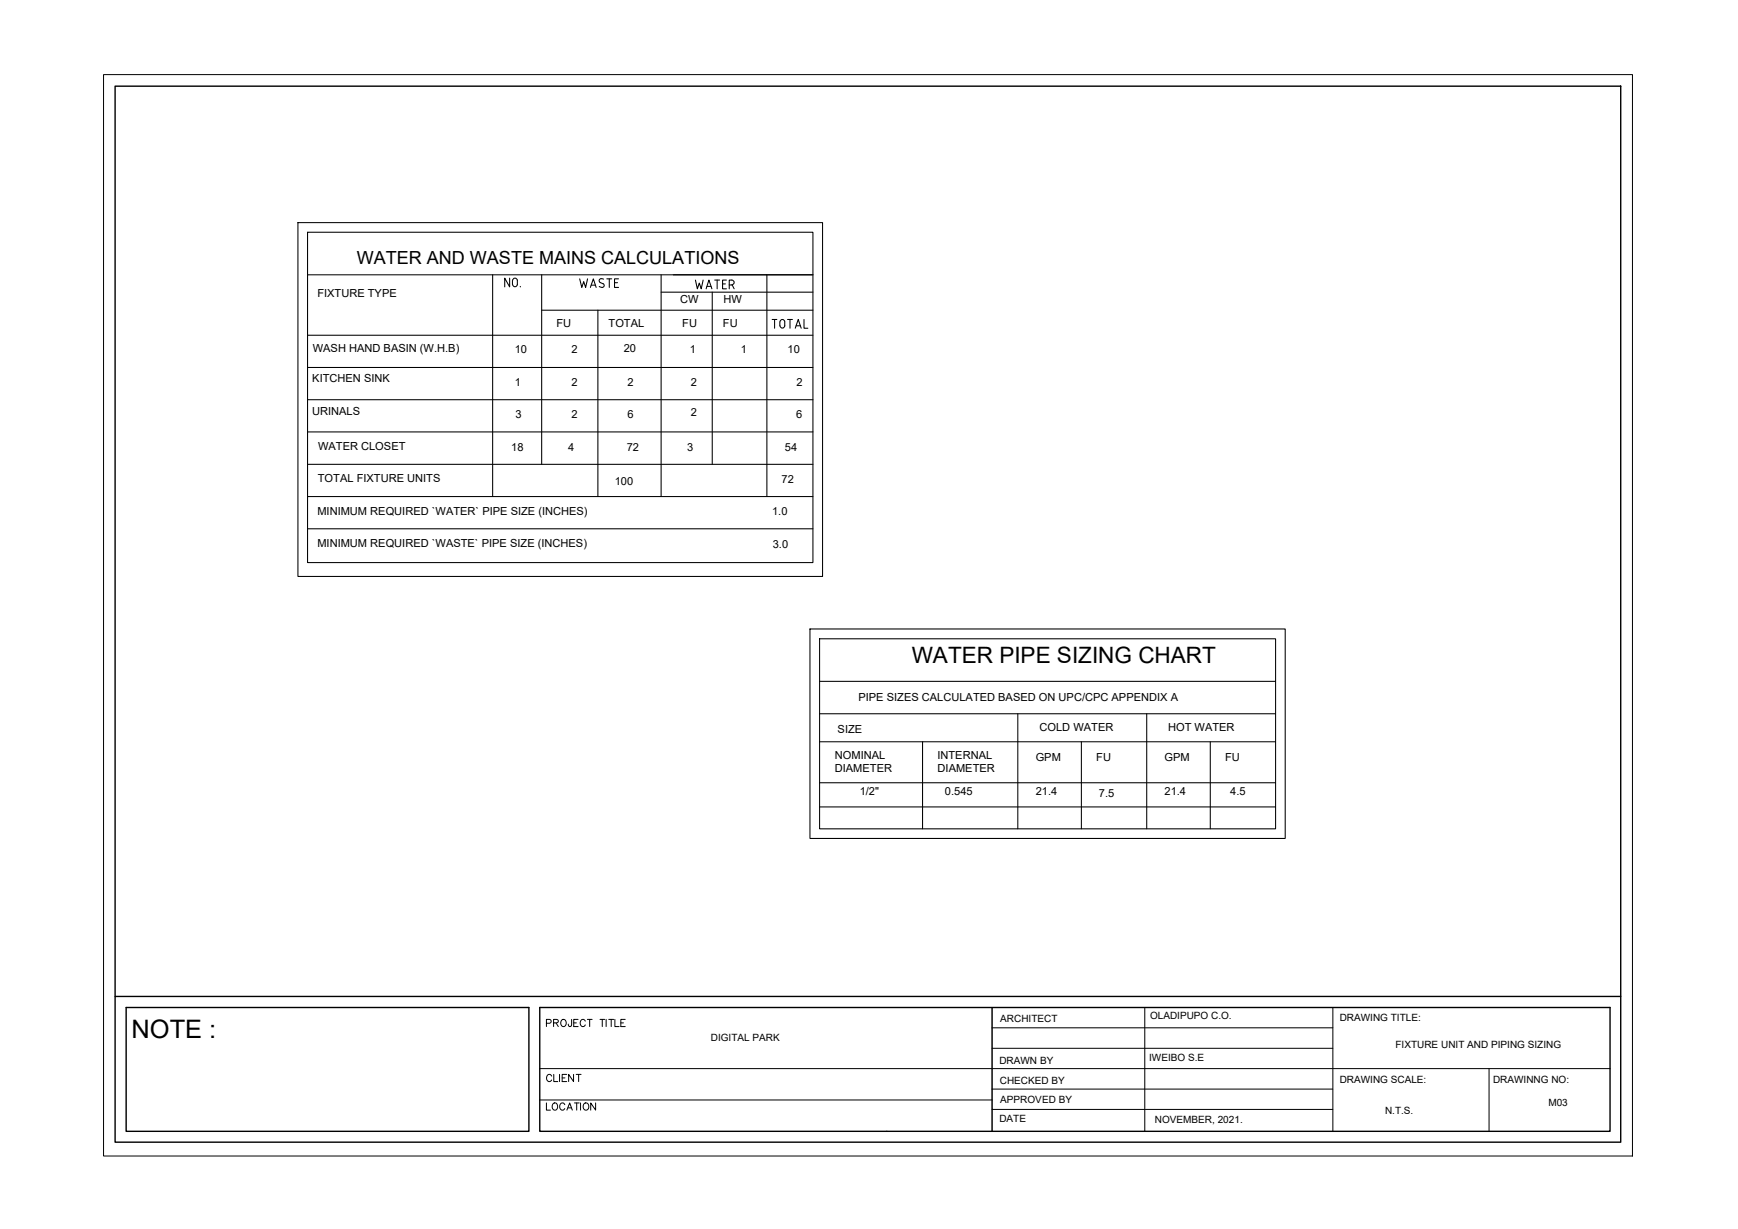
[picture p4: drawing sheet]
<svg xmlns="http://www.w3.org/2000/svg" width="420mm" height="297mm" viewBox="0 0 420 297" stroke-linecap="round" stroke-linejoin="round" font-family="sans-serif">
<defs><g id="words">
<text font-size="6.1" x="31.8" y="250.8">NOTE :</text>
<text font-size="5.4" x="220.4" y="160.3">WATER PIPE SIZING CHART</text>
<g font-size="5.3">
<text x="120.6" y="70.6">NO.</text>
<text x="166.9" y="70.9">WATER</text>
<text x="185.6" y="80.4">TOTAL</text>
</g>
<text font-size="4.9" x="130.9" y="269.5">LOCATION</text>
<g font-size="4.4">
<text x="86.2" y="63.7">WATER AND WASTE MAINS CALCULATIONS</text>
<text x="130.9" y="262.5">CLIENT</text>
</g>
<g font-size="2.7">
<text x="76.7" y="71.7">FIXTURE TYPE</text>
<text x="164.4" y="73.3">CW</text>
<text x="174.9" y="73.3">HW</text>
<text x="134.5" y="79">FU</text>
<text x="147.1" y="79">TOTAL</text>
<text x="164.9" y="79">FU</text>
<text x="174.8" y="79">FU</text>
<text x="75.6" y="85.1">WASH HAND BASIN (W.H.B)</text>
<text x="124.4" y="85.4">10</text>
<text x="138.1" y="85.4">2</text>
<text x="150.8" y="85">20</text>
<text x="166.8" y="85.4">1</text>
<text x="179.1" y="85.4">1</text>
<text x="190.4" y="85.4">10</text>
<text x="75.5" y="92.4">KITCHEN SINK</text>
<text x="124.4" y="93.2">1</text>
<text x="138.1" y="93.2">2</text>
<text x="151.7" y="93.2">2</text>
<text x="167" y="93.2">2</text>
<text x="192.5" y="93.2">2</text>
<text x="75.5" y="100.2">URINALS</text>
<text x="124.6" y="101">3</text>
<text x="138.1" y="101">2</text>
<text x="151.7" y="101">6</text>
<text x="167" y="100.5">2</text>
<text x="192.5" y="101">6</text>
<text x="76.9" y="108.8">WATER CLOSET</text>
<text x="123.6" y="109">18</text>
<text x="137.3" y="109">4</text>
<text x="151.5" y="109">72</text>
<text x="166.1" y="109">3</text>
<text x="189.8" y="109">54</text>
<text x="76.8" y="116.5">TOTAL FIXTURE UNITS</text>
<text x="148.6" y="117.1">100</text>
<text x="188.9" y="116.8">72</text>
<text x="76.7" y="124.4">MINIMUM REQUIRED `WATER` PIPE SIZE (INCHES)</text>
<text x="186.7" y="124.6">1.0</text>
<text x="76.7" y="132.2">MINIMUM REQUIRED `WASTE` PIPE SIZE (INCHES)</text>
<text x="186.8" y="132.4">3.0</text>
<text x="207.5" y="169.3">PIPE SIZES CALCULATED BASED ON UPC/CPC APPENDIX A</text>
<text x="202.5" y="177.1">SIZE</text>
<text x="251.3" y="176.7">COLD WATER</text>
<text x="282.4" y="176.7">HOT WATER</text>
<text x="201.8" y="183.5">NOMINAL</text>
<text x="226.6" y="183.5">INTERNAL</text>
<text x="250.4" y="183.9">GPM</text>
<text x="265" y="183.9">FU</text>
<text x="281.5" y="183.9">GPM</text>
<text x="296.2" y="183.9">FU</text>
<text x="201.8" y="186.7">DIAMETER</text>
<text x="226.7" y="186.6">DIAMETER</text>
<text x="207.8" y="192.2">1/2&quot;</text>
<text x="228.4" y="192.2">0.545</text>
<text x="250.4" y="192.2">21.4</text>
<text x="265.7" y="192.6">7.5</text>
<text x="281.5" y="192.2">21.4</text>
<text x="297.4" y="192.1">4.5</text>
</g>
<g font-size="2.4">
<text x="171.8" y="251.7">DIGITAL PARK</text>
<text x="241.8" y="247">ARCHITECT</text>
<text x="278" y="246.3">OLADIPUPO C.O.</text>
<text x="323.9" y="246.8">DRAWING TITLE:</text>
<text x="241.6" y="257.2">DRAWN BY</text>
<text x="277.8" y="256.5">IWEIBO S.E</text>
<text x="337.4" y="253.3">FIXTURE UNIT AND PIPING SIZING</text>
<text x="241.7" y="261.9">CHECKED BY</text>
<text x="323.9" y="261.7">DRAWING SCALE:</text>
<text x="360.9" y="261.7">DRAWINNG NO:</text>
<text x="241.8" y="266.5">APPROVED BY</text>
<text x="334.8" y="269.3">N.T.S.</text>
<text x="374.3" y="267.3">M03</text>
<text x="241.6" y="271.2">DATE</text>
<text x="279.2" y="271.5">NOVEMBER, 2021.</text>
</g>
</g></defs>
<!-- layer: G-ANNO-TTLB -->
<g fill="none" stroke="#000" stroke-width=".24">
<path d="M130.5 258.3h258.7M132.1 247.3l1-.1 .1-.2v-.5l-1.1-.1v1.7M133.8 247.2l1-.1 .2-.2-.1-.4-1.1-.1v1.7M134.4 247.2l.6 .9M135.9 246.5a.81 .81 0 0 1 1 .7 .81 .81 0 0 1-1 .8l-.3-.5v-.4zM138.2 246.4l-.1 1.5-.4 .2-.3-.6M138.7 247.2h.6M139.8 246.4h-1.1v1.7h1.1M141.5 246.8a.63 .63 0 0 0-.7-.4 .63 .63 0 0 0-.5 .7v.4a.63 .63 0 0 0 .5 .6 .63 .63 0 0 0 .7-.4M142 246.4h1.1M142.6 246.4v1.7M145 246.4h1.2"/>
<path d="M145.6 246.4v1.7M146.5 246.4v1.7M147.2 246.4h1.2M147.8 246.4v1.7M148.6 246.4v1.7h1.1M150.1 247.2h.6M151.1 246.4h-1v1.7h1M239.8 243.5v29.9M239.8 253.4h82.4M239.8 248.4h82.4M130.5 265.9h109.3M239.8 268.1h82.4"/>
<path d="M239.8 263.2h82.4"/>
</g>
<!-- layer: G-ANNO-TTLB-THIN -->
<path d="M25 18h369.6v261.4h-369.6zM239.8 243.5v29.9M276.7 243.5v29.9M322.2 243.5v29.9M360 258.3v15.1" fill="none" stroke="#000" stroke-width=".24"/>
<!-- layer: G-ANNO-TTLB-MEDM -->
<path d="M27.8 20.8h364v255.3h-364zM27.8 240.8h364M30.5 243.5h97.4v29.9h-97.4zM130.5 243.5h258.7v29.9h-258.7z" fill="none" stroke="#000" stroke-width=".34"/>
<!-- layer: 0 -->
<g fill="none" stroke="#000" stroke-width=".25">
<path d="M72 53.8h126.9v85.5h-126.9zM74.4 56.1h122.1v79.9h-122.1zM74.4 66.4h122.1M119.1 66.4v53.6M131 66.4v45.8M131 75h65.5M140.1 67.4l.5 2.1 .5-1.4 .5 1.4 .4-2.1M142.7 69.5l.7-2.1 .7 2.1M142.9 68.9h1M144.5 75v45M145.8 68.5a.54 .54 0 0 1 .1 .9 .54 .54 0 0 1-.8 0l-.2-.2M145.9 67.5a.58 .58 0 0 0-.8-.1 .58 .58 0 0 0 0 .9l.7 .3"/>
<path d="M146.7 67.4h1.2M147.3 67.4v2.1M148.6 68.3h.7M149.5 67.4h-.9v2.1h.9M159.8 66.4v53.6M159.8 70.6h36.7M172.2 70.6v41.6M185.4 66.4v53.6M74.4 81h122.1M74.4 88.8h122.1M74.4 96.6h122.1M74.4 104.4h122.1"/>
<path d="M74.4 112.2h122.1M74.4 120h122.1M74.4 127.8h122.1M195.8 152h114.9v50.6h-114.9zM198.1 154.4h110.3v45.9h-110.3zM198.1 164.7h110.3M198.1 172.5h110.3M198.1 179.3h110.3M223 179.3v21M246.1 172.5v27.8M261.4 179.3v21M277.2 172.5v27.8"/>
<path d="M292.6 179.3v21M198.1 189.2h110.3M198.1 195h110.3"/>
</g>
<use href="#words"/>
</svg>
